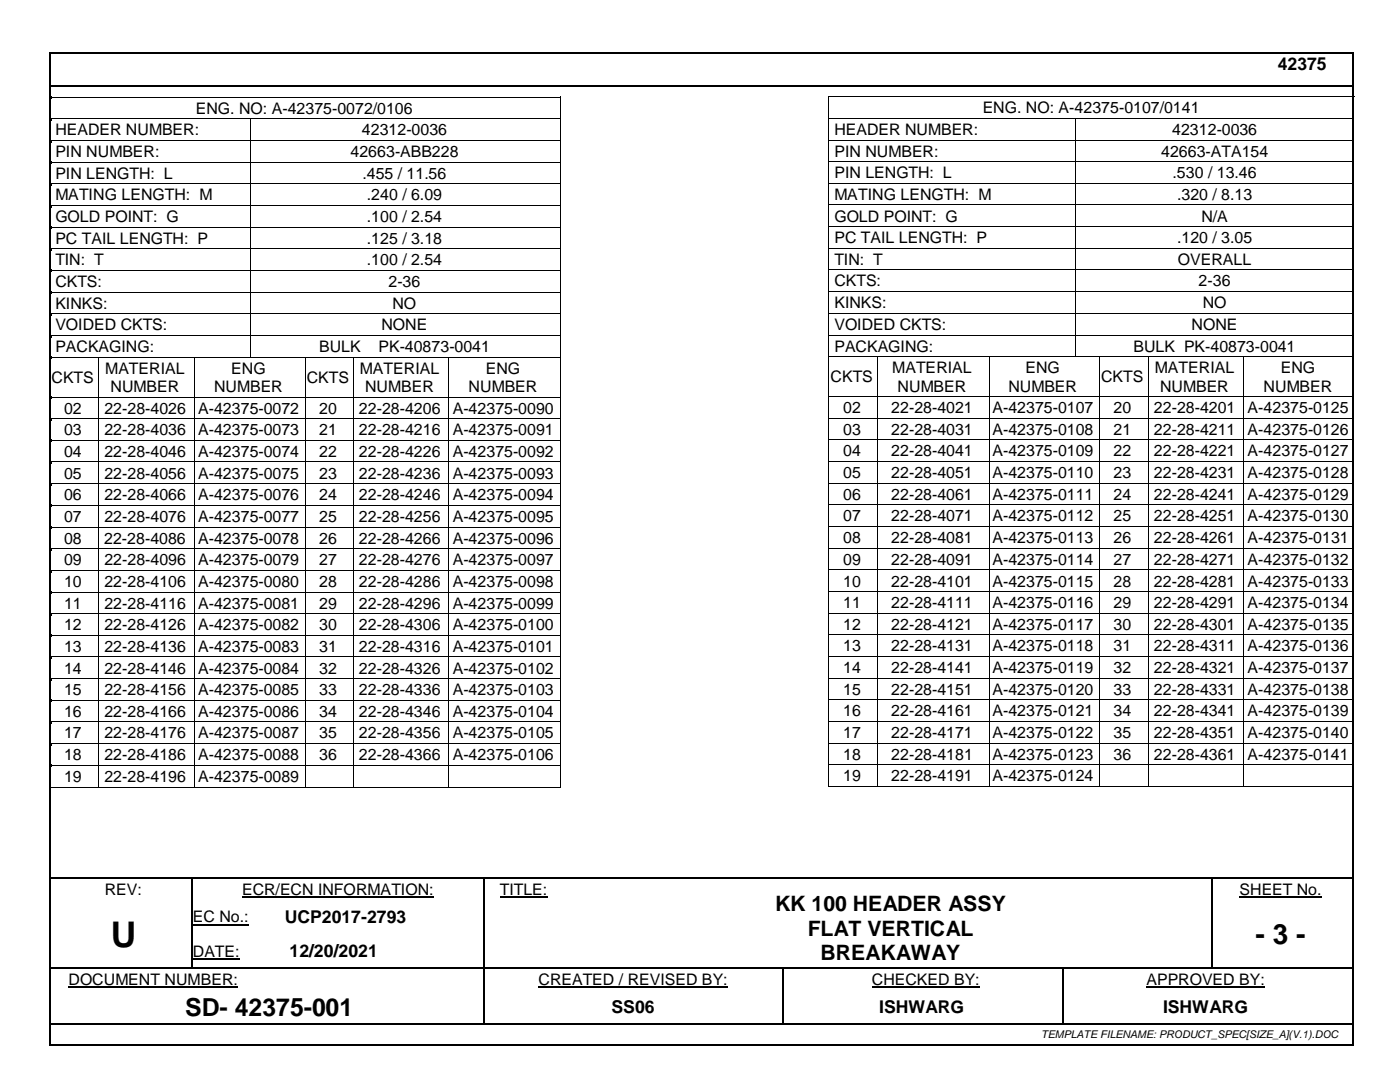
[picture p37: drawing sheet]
<svg xmlns="http://www.w3.org/2000/svg" width="279mm" height="216mm" viewBox="0 0 279 216" stroke-linecap="round" stroke-linejoin="round" font-family="sans-serif">
<defs><g id="words">
<text font-size="7.1" x="22.1" y="188.9">U</text>
<text font-size="5.6" x="250.6" y="188.3">- 3 -</text>
<text font-size="5" x="37" y="202.7">SD- 42375-001</text>
<g font-size="4.2">
<text x="154.7" y="181.9">KK 100 HEADER ASSY</text>
<text x="161.2" y="186.7">FLAT VERTICAL</text>
<text x="163.8" y="191.6">BREAKAWAY</text>
</g>
<g font-size="3.5">
<text x="255" y="13.9">42375</text>
<text x="56.8" y="184.1">UCP2017-2793</text>
<text x="57.8" y="191">12/20/2021</text>
<text x="122.1" y="202">SS06</text>
<text x="175.5" y="202">ISHWARG</text>
<text x="232.1" y="202">ISHWARG</text>
</g>
<g font-size="3.2">
<text x="39.1" y="22.7">ENG. NO: A-42375-0072/0106</text>
<text x="196.1" y="22.6">ENG. NO: A-42375-0107/0141</text>
<text x="11" y="27">HEADER NUMBER:</text>
<text x="72.2" y="27">42312-0036</text>
<text x="166.5" y="26.9">HEADER NUMBER:</text>
<text x="233.9" y="26.9">42312-0036</text>
<text x="11" y="31.3">PIN NUMBER:</text>
<text x="11" y="35.7">PIN LENGTH: L</text>
<text x="69.9" y="31.3">42663-ABB228</text>
<text x="72.3" y="35.7">.455 / 11.56</text>
<text x="166.5" y="31.2">PIN NUMBER:</text>
<text x="166.5" y="35.6">PIN LENGTH: L</text>
<text x="231.7" y="31.2">42663-ATA154</text>
<text x="234" y="35.6">.530 / 13.46</text>
<text x="11" y="40">MATING LENGTH: M</text>
<text x="73.2" y="40">.240 / 6.09</text>
<text x="166.5" y="39.9">MATING LENGTH: M</text>
<text x="234.9" y="39.9">.320 / 8.13</text>
<text x="11" y="44.3">GOLD POINT: G</text>
<text x="73.2" y="44.3">.100 / 2.54</text>
<text x="166.5" y="44.2">GOLD POINT: G</text>
<text x="239.8" y="44.2">N/A</text>
<text x="11" y="48.6">PC TAIL LENGTH: P</text>
<text x="11" y="52.9">TIN: T</text>
<text x="73.2" y="48.6">.125 / 3.18</text>
<text x="73.2" y="52.9">.100 / 2.54</text>
<text x="166.5" y="48.5">PC TAIL LENGTH: P</text>
<text x="166.5" y="52.8">TIN: T</text>
<text x="234.9" y="48.5">.120 / 3.05</text>
<text x="235.1" y="52.8">OVERALL</text>
<text x="11" y="57.2">CKTS:</text>
<text x="77.5" y="57.2">2-36</text>
<text x="166.5" y="57.2">CKTS:</text>
<text x="239.2" y="57.2">2-36</text>
<text x="11" y="61.6">KINKS:</text>
<text x="11" y="65.9">VOIDED CKTS:</text>
<text x="76.1" y="65.9">NONE</text>
<text x="78.3" y="61.6">NO</text>
<text x="166.5" y="61.5">KINKS:</text>
<text x="166.5" y="65.8">VOIDED CKTS:</text>
<text x="237.8" y="65.8">NONE</text>
<text x="240" y="61.5">NO</text>
<text x="11" y="70.2">PACKAGING:</text>
<text x="63.7" y="70.2">BULK</text>
<text x="75.5" y="70.2">PK-40873-0041</text>
<text x="166.5" y="70.2">PACKAGING:</text>
<text x="226.2" y="70.2">BULK PK-40873-0041</text>
<text x="10.3" y="76.4">CKTS</text>
<text x="21" y="74.6">MATERIAL</text>
<text x="46.2" y="74.6">ENG</text>
<text x="61.2" y="76.4">CKTS</text>
<text x="71.8" y="74.6">MATERIAL</text>
<text x="97" y="74.6">ENG</text>
<text x="165.8" y="76.3">CKTS</text>
<text x="178.1" y="74.5">MATERIAL</text>
<text x="204.7" y="74.5">ENG</text>
<text x="219.7" y="76.3">CKTS</text>
<text x="230.5" y="74.5">MATERIAL</text>
<text x="255.6" y="74.5">ENG</text>
<text x="12.8" y="82.5">02</text>
<text x="20.8" y="82.5">22-28-4026</text>
<text x="22.1" y="78.2">NUMBER</text>
<text x="39.5" y="82.5">A-42375-0072</text>
<text x="42.7" y="78.2">NUMBER</text>
<text x="63.7" y="82.5">20</text>
<text x="71.6" y="82.5">22-28-4206</text>
<text x="72.9" y="78.2">NUMBER</text>
<text x="90.4" y="82.5">A-42375-0090</text>
<text x="93.5" y="78.2">NUMBER</text>
<text x="168.3" y="82.4">02</text>
<text x="177.9" y="82.4">22-28-4021</text>
<text x="179.1" y="78.1">NUMBER</text>
<text x="198.1" y="82.4">A-42375-0107</text>
<text x="201.2" y="78.1">NUMBER</text>
<text x="222.2" y="82.4">20</text>
<text x="230.3" y="82.4">22-28-4201</text>
<text x="231.5" y="78.1">NUMBER</text>
<text x="249" y="82.4">A-42375-0125</text>
<text x="252.2" y="78.1">NUMBER</text>
<text x="12.8" y="86.8">03</text>
<text x="20.8" y="86.8">22-28-4036</text>
<text x="39.5" y="86.8">A-42375-0073</text>
<text x="63.7" y="86.8">21</text>
<text x="71.6" y="86.8">22-28-4216</text>
<text x="90.4" y="86.8">A-42375-0091</text>
<text x="168.3" y="86.8">03</text>
<text x="177.9" y="86.8">22-28-4031</text>
<text x="198.1" y="86.8">A-42375-0108</text>
<text x="222.2" y="86.8">21</text>
<text x="230.3" y="86.8">22-28-4211</text>
<text x="249" y="86.8">A-42375-0126</text>
<text x="12.8" y="91.2">04</text>
<text x="12.8" y="95.5">05</text>
<text x="20.8" y="91.2">22-28-4046</text>
<text x="20.8" y="95.5">22-28-4056</text>
<text x="39.5" y="91.2">A-42375-0074</text>
<text x="39.5" y="95.5">A-42375-0075</text>
<text x="63.7" y="91.2">22</text>
<text x="63.7" y="95.5">23</text>
<text x="71.6" y="91.2">22-28-4226</text>
<text x="71.6" y="95.5">22-28-4236</text>
<text x="90.4" y="91.2">A-42375-0092</text>
<text x="90.4" y="95.5">A-42375-0093</text>
<text x="168.3" y="91.1">04</text>
<text x="168.3" y="95.4">05</text>
<text x="177.9" y="91.1">22-28-4041</text>
<text x="177.9" y="95.4">22-28-4051</text>
<text x="198.1" y="91.1">A-42375-0109</text>
<text x="198.1" y="95.4">A-42375-0110</text>
<text x="222.2" y="91.1">22</text>
<text x="222.2" y="95.4">23</text>
<text x="230.3" y="91.1">22-28-4221</text>
<text x="230.3" y="95.4">22-28-4231</text>
<text x="249" y="91.1">A-42375-0127</text>
<text x="249" y="95.4">A-42375-0128</text>
<text x="12.8" y="99.8">06</text>
<text x="20.8" y="99.8">22-28-4066</text>
<text x="39.5" y="99.8">A-42375-0076</text>
<text x="63.7" y="99.8">24</text>
<text x="71.6" y="99.8">22-28-4246</text>
<text x="90.4" y="99.8">A-42375-0094</text>
<text x="168.3" y="99.7">06</text>
<text x="177.9" y="99.7">22-28-4061</text>
<text x="198.1" y="99.7">A-42375-0111</text>
<text x="222.2" y="99.7">24</text>
<text x="230.3" y="99.7">22-28-4241</text>
<text x="249" y="99.7">A-42375-0129</text>
<text x="12.8" y="104.1">07</text>
<text x="20.8" y="104.1">22-28-4076</text>
<text x="39.5" y="104.1">A-42375-0077</text>
<text x="63.7" y="104.1">25</text>
<text x="71.6" y="104.1">22-28-4256</text>
<text x="90.4" y="104.1">A-42375-0095</text>
<text x="168.3" y="104">07</text>
<text x="177.9" y="104">22-28-4071</text>
<text x="198.1" y="104">A-42375-0112</text>
<text x="222.2" y="104">25</text>
<text x="230.3" y="104">22-28-4251</text>
<text x="249" y="104">A-42375-0130</text>
<text x="12.8" y="108.5">08</text>
<text x="12.8" y="112.8">09</text>
<text x="20.8" y="108.5">22-28-4086</text>
<text x="20.8" y="112.8">22-28-4096</text>
<text x="39.5" y="108.5">A-42375-0078</text>
<text x="39.5" y="112.8">A-42375-0079</text>
<text x="63.7" y="108.5">26</text>
<text x="63.7" y="112.8">27</text>
<text x="71.6" y="108.5">22-28-4266</text>
<text x="71.6" y="112.8">22-28-4276</text>
<text x="90.4" y="108.5">A-42375-0096</text>
<text x="90.4" y="112.8">A-42375-0097</text>
<text x="168.3" y="108.3">08</text>
<text x="168.3" y="112.7">09</text>
<text x="177.9" y="108.3">22-28-4081</text>
<text x="177.9" y="112.7">22-28-4091</text>
<text x="198.1" y="108.3">A-42375-0113</text>
<text x="198.1" y="112.7">A-42375-0114</text>
<text x="222.2" y="108.3">26</text>
<text x="222.2" y="112.7">27</text>
<text x="230.3" y="108.3">22-28-4261</text>
<text x="230.3" y="112.7">22-28-4271</text>
<text x="249" y="108.3">A-42375-0131</text>
<text x="249" y="112.7">A-42375-0132</text>
<text x="12.8" y="117.1">10</text>
<text x="20.8" y="117.1">22-28-4106</text>
<text x="39.5" y="117.1">A-42375-0080</text>
<text x="63.7" y="117.1">28</text>
<text x="71.6" y="117.1">22-28-4286</text>
<text x="90.4" y="117.1">A-42375-0098</text>
<text x="168.3" y="117">10</text>
<text x="177.9" y="117">22-28-4101</text>
<text x="198.1" y="117">A-42375-0115</text>
<text x="222.2" y="117">28</text>
<text x="230.3" y="117">22-28-4281</text>
<text x="249" y="117">A-42375-0133</text>
<text x="12.8" y="121.4">11</text>
<text x="12.8" y="125.8">12</text>
<text x="20.8" y="121.4">22-28-4116</text>
<text x="20.8" y="125.8">22-28-4126</text>
<text x="39.5" y="121.4">A-42375-0081</text>
<text x="39.5" y="125.8">A-42375-0082</text>
<text x="63.7" y="121.4">29</text>
<text x="63.7" y="125.8">30</text>
<text x="71.6" y="121.4">22-28-4296</text>
<text x="71.6" y="125.8">22-28-4306</text>
<text x="90.4" y="121.4">A-42375-0099</text>
<text x="90.4" y="125.8">A-42375-0100</text>
<text x="168.3" y="121.4">11</text>
<text x="168.3" y="125.7">12</text>
<text x="177.9" y="121.4">22-28-4111</text>
<text x="177.9" y="125.7">22-28-4121</text>
<text x="198.1" y="121.4">A-42375-0116</text>
<text x="198.1" y="125.7">A-42375-0117</text>
<text x="222.2" y="121.4">29</text>
<text x="222.2" y="125.7">30</text>
<text x="230.3" y="121.4">22-28-4291</text>
<text x="230.3" y="125.7">22-28-4301</text>
<text x="249" y="121.4">A-42375-0134</text>
<text x="249" y="125.7">A-42375-0135</text>
<text x="12.8" y="130.1">13</text>
<text x="20.8" y="130.1">22-28-4136</text>
<text x="39.5" y="130.1">A-42375-0083</text>
<text x="63.7" y="130.1">31</text>
<text x="71.6" y="130.1">22-28-4316</text>
<text x="90.4" y="130.1">A-42375-0101</text>
<text x="168.3" y="130">13</text>
<text x="177.9" y="130">22-28-4131</text>
<text x="198.1" y="130">A-42375-0118</text>
<text x="222.2" y="130">31</text>
<text x="230.3" y="130">22-28-4311</text>
<text x="249" y="130">A-42375-0136</text>
<text x="12.8" y="134.4">14</text>
<text x="20.8" y="134.4">22-28-4146</text>
<text x="39.5" y="134.4">A-42375-0084</text>
<text x="63.7" y="134.4">32</text>
<text x="71.6" y="134.4">22-28-4326</text>
<text x="90.4" y="134.4">A-42375-0102</text>
<text x="168.3" y="134.3">14</text>
<text x="177.9" y="134.3">22-28-4141</text>
<text x="198.1" y="134.3">A-42375-0119</text>
<text x="222.2" y="134.3">32</text>
<text x="230.3" y="134.3">22-28-4321</text>
<text x="249" y="134.3">A-42375-0137</text>
<text x="12.8" y="138.7">15</text>
<text x="12.8" y="143">16</text>
<text x="20.8" y="138.7">22-28-4156</text>
<text x="20.8" y="143">22-28-4166</text>
<text x="39.5" y="138.7">A-42375-0085</text>
<text x="39.5" y="143">A-42375-0086</text>
<text x="63.7" y="138.7">33</text>
<text x="63.7" y="143">34</text>
<text x="71.6" y="138.7">22-28-4336</text>
<text x="71.6" y="143">22-28-4346</text>
<text x="90.4" y="138.7">A-42375-0103</text>
<text x="90.4" y="143">A-42375-0104</text>
<text x="168.3" y="138.6">15</text>
<text x="168.3" y="142.9">16</text>
<text x="177.9" y="138.6">22-28-4151</text>
<text x="177.9" y="142.9">22-28-4161</text>
<text x="198.1" y="138.6">A-42375-0120</text>
<text x="198.1" y="142.9">A-42375-0121</text>
<text x="222.2" y="138.6">33</text>
<text x="222.2" y="142.9">34</text>
<text x="230.3" y="138.6">22-28-4331</text>
<text x="230.3" y="142.9">22-28-4341</text>
<text x="249" y="138.6">A-42375-0138</text>
<text x="249" y="142.9">A-42375-0139</text>
<text x="12.8" y="147.3">17</text>
<text x="20.8" y="147.3">22-28-4176</text>
<text x="39.5" y="147.3">A-42375-0087</text>
<text x="63.7" y="147.3">35</text>
<text x="71.6" y="147.3">22-28-4356</text>
<text x="90.4" y="147.3">A-42375-0105</text>
<text x="168.3" y="147.3">17</text>
<text x="177.9" y="147.3">22-28-4171</text>
<text x="198.1" y="147.3">A-42375-0122</text>
<text x="222.2" y="147.3">35</text>
<text x="230.3" y="147.3">22-28-4351</text>
<text x="249" y="147.3">A-42375-0140</text>
<text x="12.8" y="151.7">18</text>
<text x="12.8" y="156">19</text>
<text x="20.8" y="151.7">22-28-4186</text>
<text x="20.8" y="156">22-28-4196</text>
<text x="39.5" y="151.7">A-42375-0088</text>
<text x="39.5" y="156">A-42375-0089</text>
<text x="63.7" y="151.7">36</text>
<text x="71.6" y="151.7">22-28-4366</text>
<text x="90.4" y="151.7">A-42375-0106</text>
<text x="168.3" y="151.6">18</text>
<text x="168.3" y="155.9">19</text>
<text x="177.9" y="151.6">22-28-4181</text>
<text x="177.9" y="155.9">22-28-4191</text>
<text x="198.1" y="151.6">A-42375-0123</text>
<text x="198.1" y="155.9">A-42375-0124</text>
<text x="222.2" y="151.6">36</text>
<text x="230.3" y="151.6">22-28-4361</text>
<text x="249" y="151.6">A-42375-0141</text>
<text x="20.9" y="178.5">REV:</text>
<text x="48.3" y="178.5">ECR/ECN INFORMATION:</text>
<text x="99.8" y="178.5">TITLE:</text>
<text x="247.4" y="178.5">SHEET No.</text>
<text x="38.5" y="184.1">EC No.:</text>
<text x="38.5" y="191">DATE:</text>
<text x="13.7" y="196.5">DOCUMENT NUMBER:</text>
<text x="107.5" y="196.5">CREATED / REVISED BY:</text>
<text x="174" y="196.5">CHECKED BY:</text>
<text x="228.8" y="196.5">APPROVED BY:</text>
</g>
<text font-size="2.1" x="207.8" y="207.1">TEMPLATE FILENAME: PRODUCT_SPEC[SIZE_A](V.1).DOC</text>
</g></defs>
<g fill="#000">
<path d="M9.8 10.3h.4v.4h-.4z" fill-rule="evenodd"/>
<path d="M9.8 10.3h.4v.4h-.4z" fill-rule="evenodd"/>
<path d="M10.2 17h.3v.4h-.3z" fill-rule="evenodd"/>
<path d="M10.2 17h.3v.4h-.3z" fill-rule="evenodd"/>
<path d="M10.2 17h.3v.4h-.3z" fill-rule="evenodd"/>
<path d="M10.2 19.3h.1v.4h-.1z" fill-rule="evenodd"/>
<path d="M10.2 19.3h.1v.2h-.1z" fill-rule="evenodd"/>
<path d="M10.5 17v.4z" fill-rule="evenodd"/>
<path d="M111.7 19.3h.2v.4h-.2z" fill-rule="evenodd"/>
<path d="M111.7 19.3h.2v.2h-.2z" fill-rule="evenodd"/>
<path d="M165.3 19.2h.2v.4h-.2z" fill-rule="evenodd"/>
<path d="M165.3 19.2h.2v.2h-.2z" fill-rule="evenodd"/>
<path d="M269.9 10.3h.4v.4h-.4z" fill-rule="evenodd"/>
<path d="M269.9 10.3h.4v.4h-.4z" fill-rule="evenodd"/>
<path d="M10.2 23.6h.1v.5h-.1z" fill-rule="evenodd"/>
<path d="M10.2 27.9h.1v.5h-.1z" fill-rule="evenodd"/>
<path d="M10.2 32.3h.1v.4h-.1z" fill-rule="evenodd"/>
<path d="M10.2 36.6h.1v.4h-.1z" fill-rule="evenodd"/>
<path d="M49.8 23.8h.2v.3h-.2z" fill-rule="evenodd"/>
<path d="M49.8 23.6h.2v.2h-.2z" fill-rule="evenodd"/>
<path d="M49.8 27.9h.2v.5h-.2z" fill-rule="evenodd"/>
<path d="M49.8 32.3h.2v.4h-.2z" fill-rule="evenodd"/>
<path d="M49.8 36.6h.2v.4h-.2z" fill-rule="evenodd"/>
<path d="M111.7 23.6h.2v.5h-.2z" fill-rule="evenodd"/>
<path d="M111.7 27.9h.2v.5h-.2z" fill-rule="evenodd"/>
<path d="M111.7 32.3h.2v.4h-.2z" fill-rule="evenodd"/>
<path d="M111.7 36.6h.2v.4h-.2z" fill-rule="evenodd"/>
<path d="M165.3 23.5h.2v.5h-.2z" fill-rule="evenodd"/>
<path d="M165.3 27.9h.2v.4h-.2z" fill-rule="evenodd"/>
<path d="M165.3 32.2h.2v.4h-.2z" fill-rule="evenodd"/>
<path d="M165.3 36.5h.2v.4h-.2z" fill-rule="evenodd"/>
<path d="M214.6 23.7h.1v.3h-.1z" fill-rule="evenodd"/>
<path d="M214.6 23.5h.1v.2h-.1z" fill-rule="evenodd"/>
<path d="M214.6 27.9h.1v.4h-.1z" fill-rule="evenodd"/>
<path d="M214.6 32.2h.1v.4h-.1z" fill-rule="evenodd"/>
<path d="M214.6 36.5h.1v.4h-.1z" fill-rule="evenodd"/>
<path d="M10.2 40.9h.1v.4h-.1z" fill-rule="evenodd"/>
<path d="M10.2 45.2h.1v.4h-.1z" fill-rule="evenodd"/>
<path d="M10.2 49.5h.1v.5h-.1z" fill-rule="evenodd"/>
<path d="M10.2 53.9h.1v.4h-.1z" fill-rule="evenodd"/>
<path d="M10.2 58.2h.1v.4h-.1z" fill-rule="evenodd"/>
<path d="M49.8 40.9h.2v.4h-.2z" fill-rule="evenodd"/>
<path d="M49.8 45.2h.2v.4h-.2z" fill-rule="evenodd"/>
<path d="M49.8 49.5h.2v.5h-.2z" fill-rule="evenodd"/>
<path d="M49.8 53.9h.2v.4h-.2z" fill-rule="evenodd"/>
<path d="M49.8 58.2h.2v.4h-.2z" fill-rule="evenodd"/>
<path d="M111.7 40.9h.2v.4h-.2z" fill-rule="evenodd"/>
<path d="M111.7 45.2h.2v.4h-.2z" fill-rule="evenodd"/>
<path d="M111.7 49.5h.2v.5h-.2z" fill-rule="evenodd"/>
<path d="M111.7 53.9h.2v.4h-.2z" fill-rule="evenodd"/>
<path d="M111.7 58.2h.2v.4h-.2z" fill-rule="evenodd"/>
<path d="M165.3 40.8h.2v.4h-.2z" fill-rule="evenodd"/>
<path d="M165.3 45.1h.2v.5h-.2z" fill-rule="evenodd"/>
<path d="M165.3 49.5h.2v.4h-.2z" fill-rule="evenodd"/>
<path d="M165.3 53.8h.2v.4h-.2z" fill-rule="evenodd"/>
<path d="M165.3 58.1h.2v.4h-.2z" fill-rule="evenodd"/>
<path d="M214.6 40.8h.1v.4h-.1z" fill-rule="evenodd"/>
<path d="M214.6 45.1h.1v.5h-.1z" fill-rule="evenodd"/>
<path d="M214.6 49.5h.1v.4h-.1z" fill-rule="evenodd"/>
<path d="M214.6 53.8h.1v.4h-.1z" fill-rule="evenodd"/>
<path d="M214.6 58.1h.1v.4h-.1z" fill-rule="evenodd"/>
<path d="M10.2 62.5h.1v.5h-.1z" fill-rule="evenodd"/>
<path d="M10.2 66.9h.1v.4h-.1z" fill-rule="evenodd"/>
<path d="M10.2 71.2h.1v.4h-.1z" fill-rule="evenodd"/>
<path d="M10.2 79.1h.1v.5h-.1z" fill-rule="evenodd"/>
<path d="M19.6 71.3h.2v.3h-.2z" fill-rule="evenodd"/>
<path d="M19.6 71.2h.2v.1h-.2z" fill-rule="evenodd"/>
<path d="M19.6 79.1h.2v.5h-.2z" fill-rule="evenodd"/>
<path d="M38.7 71.3h.1v.3h-.1z" fill-rule="evenodd"/>
<path d="M38.7 71.2h.1v.1h-.1z" fill-rule="evenodd"/>
<path d="M38.7 79.1h.1v.5h-.1z" fill-rule="evenodd"/>
<path d="M49.8 62.5h.2v.5h-.2z" fill-rule="evenodd"/>
<path d="M49.8 66.9h.2v.4h-.2z" fill-rule="evenodd"/>
<path d="M49.8 71.2h.2v.1h-.2z" fill-rule="evenodd"/>
<path d="M60.9 71.3h.2v.3h-.2z" fill-rule="evenodd"/>
<path d="M60.9 71.2h.2v.1h-.2z" fill-rule="evenodd"/>
<path d="M60.9 79.1h.2v.5h-.2z" fill-rule="evenodd"/>
<path d="M70.4 71.3h.2v.3h-.2z" fill-rule="evenodd"/>
<path d="M70.4 71.2h.2v.1h-.2z" fill-rule="evenodd"/>
<path d="M70.4 79.1h.2v.5h-.2z" fill-rule="evenodd"/>
<path d="M89.5 71.3h.1v.3h-.1z" fill-rule="evenodd"/>
<path d="M89.5 71.2h.1v.1h-.1z" fill-rule="evenodd"/>
<path d="M89.5 79.1h.1v.5h-.1z" fill-rule="evenodd"/>
<path d="M111.7 62.5h.2v.5h-.2z" fill-rule="evenodd"/>
<path d="M111.7 66.9h.2v.4h-.2z" fill-rule="evenodd"/>
<path d="M111.7 71.2h.2v.4h-.2z" fill-rule="evenodd"/>
<path d="M111.7 79.1h.2v.5h-.2z" fill-rule="evenodd"/>
<path d="M165.3 62.4h.2v.5h-.2z" fill-rule="evenodd"/>
<path d="M165.3 66.8h.2v.4h-.2z" fill-rule="evenodd"/>
<path d="M165.3 71.1h.2v.4h-.2z" fill-rule="evenodd"/>
<path d="M165.3 79.1h.2v.4h-.2z" fill-rule="evenodd"/>
<path d="M175.1 71.3h.1v.2h-.1z" fill-rule="evenodd"/>
<path d="M175.1 71.1h.1v.2h-.1z" fill-rule="evenodd"/>
<path d="M175.1 79.1h.1v.4h-.1z" fill-rule="evenodd"/>
<path d="M197.3 71.3h.2v.2h-.2z" fill-rule="evenodd"/>
<path d="M197.3 71.1h.2v.2h-.2z" fill-rule="evenodd"/>
<path d="M197.3 79.1h.2v.4h-.2z" fill-rule="evenodd"/>
<path d="M214.6 62.4h.1v.5h-.1z" fill-rule="evenodd"/>
<path d="M214.6 66.8h.1v.4h-.1z" fill-rule="evenodd"/>
<path d="M214.6 71.1h.1v.2h-.1z" fill-rule="evenodd"/>
<path d="M219.3 71.3h.1v.2h-.1z" fill-rule="evenodd"/>
<path d="M219.3 71.1h.1v.2h-.1z" fill-rule="evenodd"/>
<path d="M219.3 79.1h.1v.4h-.1z" fill-rule="evenodd"/>
<path d="M229.1 71.3h.1v.2h-.1z" fill-rule="evenodd"/>
<path d="M229.1 71.1h.1v.2h-.1z" fill-rule="evenodd"/>
<path d="M229.1 79.1h.1v.4h-.1z" fill-rule="evenodd"/>
<path d="M248.1 71.3h.2v.2h-.2z" fill-rule="evenodd"/>
<path d="M248.1 71.1h.2v.2h-.2z" fill-rule="evenodd"/>
<path d="M248.1 79.1h.2v.4h-.2z" fill-rule="evenodd"/>
<path d="M10.2 83.5h.1v.4h-.1z" fill-rule="evenodd"/>
<path d="M10.2 87.8h.1v.4h-.1z" fill-rule="evenodd"/>
<path d="M10.2 92.1h.1v.4h-.1z" fill-rule="evenodd"/>
<path d="M10.2 96.4h.1v.4h-.1z" fill-rule="evenodd"/>
<path d="M19.6 83.5h.2v.4h-.2z" fill-rule="evenodd"/>
<path d="M19.6 87.8h.2v.4h-.2z" fill-rule="evenodd"/>
<path d="M19.6 92.1h.2v.4h-.2z" fill-rule="evenodd"/>
<path d="M19.6 96.4h.2v.4h-.2z" fill-rule="evenodd"/>
<path d="M38.7 83.5h.1v.4h-.1z" fill-rule="evenodd"/>
<path d="M38.7 87.8h.1v.4h-.1z" fill-rule="evenodd"/>
<path d="M38.7 92.1h.1v.4h-.1z" fill-rule="evenodd"/>
<path d="M38.7 96.4h.1v.4h-.1z" fill-rule="evenodd"/>
<path d="M60.9 83.5h.2v.4h-.2z" fill-rule="evenodd"/>
<path d="M60.9 87.8h.2v.4h-.2z" fill-rule="evenodd"/>
<path d="M60.9 92.1h.2v.4h-.2z" fill-rule="evenodd"/>
<path d="M60.9 96.4h.2v.4h-.2z" fill-rule="evenodd"/>
<path d="M70.4 83.5h.2v.4h-.2z" fill-rule="evenodd"/>
<path d="M70.4 87.8h.2v.4h-.2z" fill-rule="evenodd"/>
<path d="M70.4 92.1h.2v.4h-.2z" fill-rule="evenodd"/>
<path d="M70.4 96.4h.2v.4h-.2z" fill-rule="evenodd"/>
<path d="M89.5 83.5h.1v.4h-.1z" fill-rule="evenodd"/>
<path d="M89.5 87.8h.1v.4h-.1z" fill-rule="evenodd"/>
<path d="M89.5 92.1h.1v.4h-.1z" fill-rule="evenodd"/>
<path d="M89.5 96.4h.1v.4h-.1z" fill-rule="evenodd"/>
<path d="M111.7 83.5h.2v.4h-.2z" fill-rule="evenodd"/>
<path d="M111.7 87.8h.2v.4h-.2z" fill-rule="evenodd"/>
<path d="M111.7 92.1h.2v.4h-.2z" fill-rule="evenodd"/>
<path d="M111.7 96.4h.2v.4h-.2z" fill-rule="evenodd"/>
<path d="M165.3 83.4h.2v.4h-.2z" fill-rule="evenodd"/>
<path d="M165.3 87.7h.2v.4h-.2z" fill-rule="evenodd"/>
<path d="M165.3 92h.2v.4h-.2z" fill-rule="evenodd"/>
<path d="M165.3 96.3h.2v.4h-.2z" fill-rule="evenodd"/>
<path d="M175.1 83.4h.1v.4h-.1z" fill-rule="evenodd"/>
<path d="M175.1 87.7h.1v.4h-.1z" fill-rule="evenodd"/>
<path d="M175.1 92h.1v.4h-.1z" fill-rule="evenodd"/>
<path d="M175.1 96.3h.1v.4h-.1z" fill-rule="evenodd"/>
<path d="M197.3 83.4h.2v.4h-.2z" fill-rule="evenodd"/>
<path d="M197.3 87.7h.2v.4h-.2z" fill-rule="evenodd"/>
<path d="M197.3 92h.2v.4h-.2z" fill-rule="evenodd"/>
<path d="M197.3 96.3h.2v.4h-.2z" fill-rule="evenodd"/>
<path d="M219.3 83.4h.1v.4h-.1z" fill-rule="evenodd"/>
<path d="M219.3 87.7h.1v.4h-.1z" fill-rule="evenodd"/>
<path d="M219.3 92h.1v.4h-.1z" fill-rule="evenodd"/>
<path d="M219.3 96.3h.1v.4h-.1z" fill-rule="evenodd"/>
<path d="M229.1 83.4h.1v.4h-.1z" fill-rule="evenodd"/>
<path d="M229.1 87.7h.1v.4h-.1z" fill-rule="evenodd"/>
<path d="M229.1 92h.1v.4h-.1z" fill-rule="evenodd"/>
<path d="M229.1 96.3h.1v.4h-.1z" fill-rule="evenodd"/>
<path d="M248.1 83.4h.2v.4h-.2z" fill-rule="evenodd"/>
<path d="M248.1 87.7h.2v.4h-.2z" fill-rule="evenodd"/>
<path d="M248.1 92h.2v.4h-.2z" fill-rule="evenodd"/>
<path d="M248.1 96.3h.2v.4h-.2z" fill-rule="evenodd"/>
<path d="M10.2 100.7h.1v.5h-.1z" fill-rule="evenodd"/>
<path d="M10.2 105.1h.1v.4h-.1z" fill-rule="evenodd"/>
<path d="M10.2 109.4h.1v.4h-.1z" fill-rule="evenodd"/>
<path d="M10.2 113.7h.1v.4h-.1z" fill-rule="evenodd"/>
<path d="M10.2 118.1h.1v.4h-.1z" fill-rule="evenodd"/>
<path d="M19.6 100.7h.2v.5h-.2z" fill-rule="evenodd"/>
<path d="M19.6 105.1h.2v.4h-.2z" fill-rule="evenodd"/>
<path d="M19.6 109.4h.2v.4h-.2z" fill-rule="evenodd"/>
<path d="M19.6 113.7h.2v.4h-.2z" fill-rule="evenodd"/>
<path d="M19.6 118.1h.2v.4h-.2z" fill-rule="evenodd"/>
<path d="M38.7 100.7h.1v.5h-.1z" fill-rule="evenodd"/>
<path d="M38.7 105.1h.1v.4h-.1z" fill-rule="evenodd"/>
<path d="M38.7 109.4h.1v.4h-.1z" fill-rule="evenodd"/>
<path d="M38.7 113.7h.1v.4h-.1z" fill-rule="evenodd"/>
<path d="M38.7 118.1h.1v.4h-.1z" fill-rule="evenodd"/>
<path d="M60.9 100.7h.2v.5h-.2z" fill-rule="evenodd"/>
<path d="M60.9 105.1h.2v.4h-.2z" fill-rule="evenodd"/>
<path d="M60.9 109.4h.2v.4h-.2z" fill-rule="evenodd"/>
<path d="M60.9 113.7h.2v.4h-.2z" fill-rule="evenodd"/>
<path d="M60.9 118.1h.2v.4h-.2z" fill-rule="evenodd"/>
<path d="M70.4 100.7h.2v.5h-.2z" fill-rule="evenodd"/>
<path d="M70.4 105.1h.2v.4h-.2z" fill-rule="evenodd"/>
<path d="M70.4 109.4h.2v.4h-.2z" fill-rule="evenodd"/>
<path d="M70.4 113.7h.2v.4h-.2z" fill-rule="evenodd"/>
<path d="M70.4 118.1h.2v.4h-.2z" fill-rule="evenodd"/>
<path d="M89.5 100.7h.1v.5h-.1z" fill-rule="evenodd"/>
<path d="M89.5 105.1h.1v.4h-.1z" fill-rule="evenodd"/>
<path d="M89.5 109.4h.1v.4h-.1z" fill-rule="evenodd"/>
<path d="M89.5 113.7h.1v.4h-.1z" fill-rule="evenodd"/>
<path d="M89.5 118.1h.1v.4h-.1z" fill-rule="evenodd"/>
<path d="M111.7 100.7h.2v.5h-.2z" fill-rule="evenodd"/>
<path d="M111.7 105.1h.2v.4h-.2z" fill-rule="evenodd"/>
<path d="M111.7 109.4h.2v.4h-.2z" fill-rule="evenodd"/>
<path d="M111.7 113.7h.2v.4h-.2z" fill-rule="evenodd"/>
<path d="M111.7 118.1h.2v.4h-.2z" fill-rule="evenodd"/>
<path d="M165.3 100.6h.2v.5h-.2z" fill-rule="evenodd"/>
<path d="M165.3 105h.2v.4h-.2z" fill-rule="evenodd"/>
<path d="M165.3 109.3h.2v.4h-.2z" fill-rule="evenodd"/>
<path d="M165.3 113.6h.2v.5h-.2z" fill-rule="evenodd"/>
<path d="M165.3 118h.2v.4h-.2z" fill-rule="evenodd"/>
<path d="M175.1 100.6h.1v.5h-.1z" fill-rule="evenodd"/>
<path d="M175.1 105h.1v.4h-.1z" fill-rule="evenodd"/>
<path d="M175.1 109.3h.1v.4h-.1z" fill-rule="evenodd"/>
<path d="M175.1 113.6h.1v.5h-.1z" fill-rule="evenodd"/>
<path d="M175.1 118h.1v.4h-.1z" fill-rule="evenodd"/>
<path d="M197.3 100.6h.2v.5h-.2z" fill-rule="evenodd"/>
<path d="M197.3 105h.2v.4h-.2z" fill-rule="evenodd"/>
<path d="M197.3 109.3h.2v.4h-.2z" fill-rule="evenodd"/>
<path d="M197.3 113.6h.2v.5h-.2z" fill-rule="evenodd"/>
<path d="M197.3 118h.2v.4h-.2z" fill-rule="evenodd"/>
<path d="M219.3 100.6h.1v.5h-.1z" fill-rule="evenodd"/>
<path d="M219.3 105h.1v.4h-.1z" fill-rule="evenodd"/>
<path d="M219.3 109.3h.1v.4h-.1z" fill-rule="evenodd"/>
<path d="M219.3 113.6h.1v.5h-.1z" fill-rule="evenodd"/>
<path d="M219.3 118h.1v.4h-.1z" fill-rule="evenodd"/>
<path d="M229.1 100.6h.1v.5h-.1z" fill-rule="evenodd"/>
<path d="M229.1 105h.1v.4h-.1z" fill-rule="evenodd"/>
<path d="M229.1 109.3h.1v.4h-.1z" fill-rule="evenodd"/>
<path d="M229.1 113.6h.1v.5h-.1z" fill-rule="evenodd"/>
<path d="M229.1 118h.1v.4h-.1z" fill-rule="evenodd"/>
<path d="M248.1 100.6h.2v.5h-.2z" fill-rule="evenodd"/>
<path d="M248.1 105h.2v.4h-.2z" fill-rule="evenodd"/>
<path d="M248.1 109.3h.2v.4h-.2z" fill-rule="evenodd"/>
<path d="M248.1 113.6h.2v.5h-.2z" fill-rule="evenodd"/>
<path d="M248.1 118h.2v.4h-.2z" fill-rule="evenodd"/>
<path d="M10.2 122.4h.1v.4h-.1z" fill-rule="evenodd"/>
<path d="M10.2 126.7h.1v.4h-.1z" fill-rule="evenodd"/>
<path d="M10.2 131h.1v.4h-.1z" fill-rule="evenodd"/>
<path d="M10.2 135.3h.1v.4h-.1z" fill-rule="evenodd"/>
<path d="M19.6 122.4h.2v.4h-.2z" fill-rule="evenodd"/>
<path d="M19.6 126.7h.2v.4h-.2z" fill-rule="evenodd"/>
<path d="M19.6 131h.2v.4h-.2z" fill-rule="evenodd"/>
<path d="M19.6 135.3h.2v.4h-.2z" fill-rule="evenodd"/>
<path d="M38.7 122.4h.1v.4h-.1z" fill-rule="evenodd"/>
<path d="M38.7 126.7h.1v.4h-.1z" fill-rule="evenodd"/>
<path d="M38.7 131h.1v.4h-.1z" fill-rule="evenodd"/>
<path d="M38.7 135.3h.1v.4h-.1z" fill-rule="evenodd"/>
<path d="M60.9 122.4h.2v.4h-.2z" fill-rule="evenodd"/>
<path d="M60.9 126.7h.2v.4h-.2z" fill-rule="evenodd"/>
<path d="M60.9 131h.2v.4h-.2z" fill-rule="evenodd"/>
<path d="M60.9 135.3h.2v.4h-.2z" fill-rule="evenodd"/>
<path d="M70.4 122.4h.2v.4h-.2z" fill-rule="evenodd"/>
<path d="M70.4 126.7h.2v.4h-.2z" fill-rule="evenodd"/>
<path d="M70.4 131h.2v.4h-.2z" fill-rule="evenodd"/>
<path d="M70.4 135.3h.2v.4h-.2z" fill-rule="evenodd"/>
<path d="M89.5 122.4h.1v.4h-.1z" fill-rule="evenodd"/>
<path d="M89.5 126.7h.1v.4h-.1z" fill-rule="evenodd"/>
<path d="M89.5 131h.1v.4h-.1z" fill-rule="evenodd"/>
<path d="M89.5 135.3h.1v.4h-.1z" fill-rule="evenodd"/>
<path d="M111.7 122.4h.2v.4h-.2z" fill-rule="evenodd"/>
<path d="M111.7 126.7h.2v.4h-.2z" fill-rule="evenodd"/>
<path d="M111.7 131h.2v.4h-.2z" fill-rule="evenodd"/>
<path d="M111.7 135.3h.2v.4h-.2z" fill-rule="evenodd"/>
<path d="M165.3 122.3h.2v.4h-.2z" fill-rule="evenodd"/>
<path d="M165.3 126.6h.2v.4h-.2z" fill-rule="evenodd"/>
<path d="M165.3 130.9h.2v.4h-.2z" fill-rule="evenodd"/>
<path d="M165.3 135.2h.2v.5h-.2z" fill-rule="evenodd"/>
<path d="M165.3 139.6h.2v.4h-.2z" fill-rule="evenodd"/>
<path d="M175.1 122.3h.1v.4h-.1z" fill-rule="evenodd"/>
<path d="M175.1 126.6h.1v.4h-.1z" fill-rule="evenodd"/>
<path d="M175.1 130.9h.1v.4h-.1z" fill-rule="evenodd"/>
<path d="M175.1 135.2h.1v.5h-.1z" fill-rule="evenodd"/>
<path d="M175.1 139.6h.1v.4h-.1z" fill-rule="evenodd"/>
<path d="M197.3 122.3h.2v.4h-.2z" fill-rule="evenodd"/>
<path d="M197.3 126.6h.2v.4h-.2z" fill-rule="evenodd"/>
<path d="M197.3 130.9h.2v.4h-.2z" fill-rule="evenodd"/>
<path d="M197.3 135.2h.2v.5h-.2z" fill-rule="evenodd"/>
<path d="M197.3 139.6h.2v.4h-.2z" fill-rule="evenodd"/>
<path d="M219.3 122.3h.1v.4h-.1z" fill-rule="evenodd"/>
<path d="M219.3 126.6h.1v.4h-.1z" fill-rule="evenodd"/>
<path d="M219.3 130.9h.1v.4h-.1z" fill-rule="evenodd"/>
<path d="M219.3 135.2h.1v.5h-.1z" fill-rule="evenodd"/>
<path d="M219.3 139.6h.1v.4h-.1z" fill-rule="evenodd"/>
<path d="M229.1 122.3h.1v.4h-.1z" fill-rule="evenodd"/>
<path d="M229.1 126.6h.1v.4h-.1z" fill-rule="evenodd"/>
<path d="M229.1 130.9h.1v.4h-.1z" fill-rule="evenodd"/>
<path d="M229.1 135.2h.1v.5h-.1z" fill-rule="evenodd"/>
<path d="M229.1 139.6h.1v.4h-.1z" fill-rule="evenodd"/>
<path d="M248.1 122.3h.2v.4h-.2z" fill-rule="evenodd"/>
<path d="M248.1 126.6h.2v.4h-.2z" fill-rule="evenodd"/>
<path d="M248.1 130.9h.2v.4h-.2z" fill-rule="evenodd"/>
<path d="M248.1 135.2h.2v.5h-.2z" fill-rule="evenodd"/>
<path d="M248.1 139.6h.2v.4h-.2z" fill-rule="evenodd"/>
<path d="M10.2 139.6h.1v.5h-.1z" fill-rule="evenodd"/>
<path d="M10.2 144h.1v.4h-.1z" fill-rule="evenodd"/>
<path d="M10.2 148.3h.1v.4h-.1z" fill-rule="evenodd"/>
<path d="M10.2 152.6h.1v.4h-.1z" fill-rule="evenodd"/>
<path d="M10.2 157h.1v.1h-.1z" fill-rule="evenodd"/>
<path d="M10.2 157h.1v.1h-.1z" fill-rule="evenodd"/>
<path d="M19.6 139.6h.2v.5h-.2z" fill-rule="evenodd"/>
<path d="M19.6 144h.2v.4h-.2z" fill-rule="evenodd"/>
<path d="M19.6 148.3h.2v.4h-.2z" fill-rule="evenodd"/>
<path d="M19.6 152.6h.2v.4h-.2z" fill-rule="evenodd"/>
<path d="M19.6 157h.2v.1h-.2z" fill-rule="evenodd"/>
<path d="M38.7 139.6h.1v.5h-.1z" fill-rule="evenodd"/>
<path d="M38.7 144h.1v.4h-.1z" fill-rule="evenodd"/>
<path d="M38.7 148.3h.1v.4h-.1z" fill-rule="evenodd"/>
<path d="M38.7 152.6h.1v.4h-.1z" fill-rule="evenodd"/>
<path d="M38.7 157h.1v.1h-.1z" fill-rule="evenodd"/>
<path d="M60.9 139.6h.2v.5h-.2z" fill-rule="evenodd"/>
<path d="M60.9 144h.2v.4h-.2z" fill-rule="evenodd"/>
<path d="M60.9 148.3h.2v.4h-.2z" fill-rule="evenodd"/>
<path d="M60.9 152.6h.2v.4h-.2z" fill-rule="evenodd"/>
<path d="M60.9 157h.2v.1h-.2z" fill-rule="evenodd"/>
<path d="M70.4 139.6h.2v.5h-.2z" fill-rule="evenodd"/>
<path d="M70.4 144h.2v.4h-.2z" fill-rule="evenodd"/>
<path d="M70.4 148.3h.2v.4h-.2z" fill-rule="evenodd"/>
<path d="M70.4 152.6h.2v.4h-.2z" fill-rule="evenodd"/>
<path d="M70.4 157h.2v.1h-.2z" fill-rule="evenodd"/>
<path d="M89.5 139.6h.1v.5h-.1z" fill-rule="evenodd"/>
<path d="M89.5 144h.1v.4h-.1z" fill-rule="evenodd"/>
<path d="M89.5 148.3h.1v.4h-.1z" fill-rule="evenodd"/>
<path d="M89.5 152.6h.1v.4h-.1z" fill-rule="evenodd"/>
<path d="M89.5 157h.1v.1h-.1z" fill-rule="evenodd"/>
<path d="M111.7 139.6h.2v.5h-.2z" fill-rule="evenodd"/>
<path d="M111.7 144h.2v.4h-.2z" fill-rule="evenodd"/>
<path d="M111.7 148.3h.2v.4h-.2z" fill-rule="evenodd"/>
<path d="M111.7 152.6h.2v.4h-.2z" fill-rule="evenodd"/>
<path d="M111.7 157h.2v.1h-.2z" fill-rule="evenodd"/>
<path d="M111.7 157h.2v.1h-.2z" fill-rule="evenodd"/>
<path d="M165.3 143.9h.2v.4h-.2z" fill-rule="evenodd"/>
<path d="M165.3 148.2h.2v.4h-.2z" fill-rule="evenodd"/>
<path d="M165.3 152.5h.2v.4h-.2z" fill-rule="evenodd"/>
<path d="M165.3 156.8h.2v.2h-.2z" fill-rule="evenodd"/>
<path d="M165.3 156.8h.2v.2h-.2z" fill-rule="evenodd"/>
<path d="M175.1 143.9h.1v.4h-.1z" fill-rule="evenodd"/>
<path d="M175.1 148.2h.1v.4h-.1z" fill-rule="evenodd"/>
<path d="M175.1 152.5h.1v.4h-.1z" fill-rule="evenodd"/>
<path d="M175.1 156.8h.1v.2h-.1z" fill-rule="evenodd"/>
<path d="M197.3 143.9h.2v.4h-.2z" fill-rule="evenodd"/>
<path d="M197.3 148.2h.2v.4h-.2z" fill-rule="evenodd"/>
<path d="M197.3 152.5h.2v.4h-.2z" fill-rule="evenodd"/>
<path d="M197.3 156.8h.2v.2h-.2z" fill-rule="evenodd"/>
<path d="M219.3 143.9h.1v.4h-.1z" fill-rule="evenodd"/>
<path d="M219.3 148.2h.1v.4h-.1z" fill-rule="evenodd"/>
<path d="M219.3 152.5h.1v.4h-.1z" fill-rule="evenodd"/>
<path d="M219.3 156.8h.1v.2h-.1z" fill-rule="evenodd"/>
<path d="M229.1 143.9h.1v.4h-.1z" fill-rule="evenodd"/>
<path d="M229.1 148.2h.1v.4h-.1z" fill-rule="evenodd"/>
<path d="M229.1 152.5h.1v.4h-.1z" fill-rule="evenodd"/>
<path d="M229.1 156.8h.1v.2h-.1z" fill-rule="evenodd"/>
<path d="M248.1 143.9h.2v.4h-.2z" fill-rule="evenodd"/>
<path d="M248.1 148.2h.2v.4h-.2z" fill-rule="evenodd"/>
<path d="M248.1 152.5h.2v.4h-.2z" fill-rule="evenodd"/>
<path d="M248.1 156.8h.2v.2h-.2z" fill-rule="evenodd"/>
<path d="M38.2 175.3h.3v.2h-.3z" fill-rule="evenodd"/>
<path d="M38.2 175h.4v.3h-.4z" fill-rule="evenodd"/>
<path d="M96.4 175.3h.3v.2h-.3z" fill-rule="evenodd"/>
<path d="M96.4 175h.3v.3h-.3z" fill-rule="evenodd"/>
<path d="M113.6 175h.3v.3h-.3z" fill-rule="evenodd"/>
<path d="M241.8 175.3h.3v.2h-.3z" fill-rule="evenodd"/>
<path d="M241.8 175h.4v.3h-.4z" fill-rule="evenodd"/>
<path d="M269.1 175h.3v.3h-.3z" fill-rule="evenodd"/>
<path d="M269.4 175h.5v.3h-.5z" fill-rule="evenodd"/>
<path d="M38.2 179.3h.3v.9h-.3z" fill-rule="evenodd"/>
<path d="M38.2 186.2h.3v.9h-.3z" fill-rule="evenodd"/>
<path d="M38.2 193.1h.3v.2h-.3z" fill-rule="evenodd"/>
<path d="M55.5 193.1h.3v.2h-.3z" fill-rule="evenodd"/>
<path d="M96.4 197.4h.3v.8h-.3z" fill-rule="evenodd"/>
<path d="M96.4 179.3h.3v.9h-.3z" fill-rule="evenodd"/>
<path d="M96.4 186.2h.3v.9h-.3z" fill-rule="evenodd"/>
<path d="M96.4 193.1h.3v.5h-.3z" fill-rule="evenodd"/>
<path d="M113.6 193.1h.2v.2h-.2z" fill-rule="evenodd"/>
<path d="M156.1 197.4h.3v.8h-.3z" fill-rule="evenodd"/>
<path d="M156.1 193.3h.3v.3h-.3z" fill-rule="evenodd"/>
<path d="M156.1 193.1h.3v.2h-.3z" fill-rule="evenodd"/>
<path d="M212 193.3h.2v.3h-.2z" fill-rule="evenodd"/>
<path d="M212 193.1h.2v.2h-.2z" fill-rule="evenodd"/>
<path d="M212 197.4h.2v.8h-.2z" fill-rule="evenodd"/>
<path d="M241.8 179.3h.3v.9h-.3z" fill-rule="evenodd"/>
<path d="M241.8 186.2h.3v.9h-.3z" fill-rule="evenodd"/>
<path d="M241.8 193.1h.3v.2h-.3z" fill-rule="evenodd"/>
<path d="M9.8 208.3h.4v.4h-.4z" fill-rule="evenodd"/>
<path d="M9.8 208.3h.4v.4h-.4z" fill-rule="evenodd"/>
<path d="M96.4 204.2h.3v.4h-.3z" fill-rule="evenodd"/>
<path d="M156.1 204.2h.3v.4h-.3z" fill-rule="evenodd"/>
<path d="M212 204.2h.3v.4h-.3z" fill-rule="evenodd"/>
<path d="M269.1 204.2h.3v.4h-.3z" fill-rule="evenodd"/>
<path d="M269.3 204.2h.4v.4h-.4z" fill-rule="evenodd"/>
<path d="M269.7 204.2h.2v.4h-.2z" fill-rule="evenodd"/>
<path d="M269.9 208.3h.4v.4h-.4z" fill-rule="evenodd"/>
<path d="M269.9 208.3h.4v.4h-.4z" fill-rule="evenodd"/>
</g>
<g fill="none" stroke="#000" stroke-width=".34">
<path d="M10 10.7v197.6M10.2 10.5h259.7M10.5 17.2h259.4M270.1 10.7v197.6M10.2 175.1h28M38.6 175.1h57.8M96.7 175.1h16.9M113.9 175.1h127.9M242.2 175.1h26.9M96.5 198.2v6M156.2 198.2v6M10.2 204.4h86.2"/>
<path d="M10.2 208.5h259.7M96.7 204.4h59.4M156.4 204.4h55.6M212.3 204.4h56.8"/>
</g>
<path d="M48.3 179h38.3M99.8 179h9.5M247.4 179h16.4M13.7 197h33.8M38.5 184.5h11.1M38.5 191.4h9.3M107.5 197h37.8M174 197h21.5M228.8 197h23.7" fill="none" stroke="#000" stroke-width=".21"/>
<g fill="none" stroke="#000" stroke-width=".25">
<path d="M38.4 175.5v3.8M96.5 175.5v3.8M242 175.5v3.8M10.2 193.2h28M38.4 180.2v6M38.4 187.1v6M38.5 193.2h17M55.8 193.2h40.6M96.5 180.2v6M96.5 187.1v6M96.5 193.6v3.8M96.7 193.2h16.9"/>
<path d="M113.8 193.2h42.3M156.2 193.6v3.8M156.4 193.2h55.6M212.1 193.6v3.8M212.1 198.2v6M212.2 193.2h29.6M242 180.2v6M242 187.1v6M242.1 193.2h27.8"/>
</g>
<g fill="none" stroke="#000" stroke-width=".2">
<path d="M10.3 19.4h101.4M111.8 19.7v3.9M165.4 19.6v3.9M165.5 19.3h104.8M10.3 23.7h39.5M10.3 28h39.5M10.3 32.3h39.5M10.3 36.7h39.5M49.9 24.1v3.8M49.9 28.4v3.9M49.9 32.7v3.9M49.9 37v3.9"/>
<path d="M50 23.7h61.7M50 28h61.7M50 32.3h61.7M50 36.7h61.7M111.8 24.1v3.8M111.8 28.4v3.9M111.8 32.7v3.9M111.8 37v3.9M165.4 24v3.9M165.4 28.3v3.9M165.4 32.6v3.9M165.4 36.9v3.9"/>
<path d="M165.5 23.6h49.1M165.5 27.9h49.1M165.5 32.3h49.1M165.5 36.6h49.1M214.7 24v3.9M214.7 28.3v3.9M214.7 32.6v3.9M214.7 36.9v3.9M214.7 23.6h55.2M214.7 27.9h55.2M214.7 32.3h55.2M214.7 36.6h55.2"/>
<path d="M10.3 41h39.5M10.3 45.3h39.5M10.3 49.6h39.5M10.3 53.9h39.5M10.3 58.3h39.5M49.9 41.3v3.9M49.9 45.6v3.9M49.9 50v3.9M49.9 54.3v3.9M49.9 58.6v3.9M50 41h61.7M50 45.3h61.7"/>
<path d="M50 49.6h61.7M50 53.9h61.7M50 58.3h61.7M111.8 41.3v3.9M111.8 45.6v3.9M111.8 50v3.9M111.8 54.3v3.9M111.8 58.6v3.9M165.4 41.2v3.9M165.4 45.6v3.9M165.4 49.9v3.9M165.4 54.2v3.9"/>
<path d="M165.4 58.5v3.9M165.5 40.9h49.1M165.5 45.2h49.1M165.5 49.5h49.1M165.5 53.9h49.1M165.5 58.2h49.1M214.7 41.2v3.9M214.7 45.6v3.9M214.7 49.9v3.9M214.7 54.2v3.9M214.7 58.5v3.9M214.7 40.9h55.2"/>
<path d="M214.7 45.2h55.2M214.7 49.5h55.2M214.7 53.9h55.2M214.7 58.2h55.2M10.3 62.6h39.5M10.3 66.9h39.5M10.3 71.3h9.3M10.3 79.2h9.3M19.7 71.6v7.5M19.7 79.6v3.9M19.8 71.3h18.9M19.8 79.2h18.9"/>
<path d="M38.7 71.6v7.5M38.7 79.6v3.9M38.8 71.3h11M38.8 79.2h22.1M49.9 63v3.9M49.9 67.3v3.9M50 62.6h61.7M50 66.9h61.7M50 71.3h10.9M61 71.6v7.5M61 79.6v3.9M61.1 71.3h9.3"/>
<path d="M61.1 79.2h9.3M70.5 71.6v7.5M70.5 79.6v3.9M70.6 71.3h18.9M70.6 79.2h18.9M89.6 71.6v7.5M89.6 79.6v3.9M89.6 71.3h22.1M89.6 79.2h22.1M111.8 63v3.9M111.8 67.3v3.9M111.8 71.6v7.5"/>
<path d="M111.8 79.6v3.9M165.4 62.9v3.9M165.4 67.2v3.9M165.4 71.5v7.6M165.4 79.5v3.9M165.5 62.5h49.1M165.5 66.9h49.1M165.5 71.2h9.6M165.5 79.1h9.6M175.2 71.5v7.6M175.2 79.5v3.9M175.2 71.2h22.1"/>
<path d="M175.2 79.1h22.1M197.4 71.5v7.6M197.4 79.5v3.9M197.5 71.2h17.1M197.5 79.1h21.8M214.7 62.9v3.9M214.7 67.2v3.9M214.7 62.5h55.2M214.7 66.9h55.2M214.7 71.2h4.6M219.4 71.5v7.6M219.4 79.5v3.9"/>
<path d="M219.4 71.2h9.7M219.4 79.1h9.7M229.1 71.5v7.6M229.1 79.5v3.9M229.2 71.2h18.9M229.2 79.1h18.9M248.2 71.5v7.6M248.2 79.5v3.9M248.3 71.2h21.6M248.3 79.1h21.6M10.3 83.5h9.3M10.3 87.9h9.3"/>
<path d="M10.3 92.2h9.3M10.3 96.5h9.3M19.7 83.9v3.9M19.7 88.2v3.9M19.7 92.5v3.9M19.7 96.8v3.9M19.8 83.5h18.9M19.8 87.9h18.9M19.8 92.2h18.9M19.8 96.5h18.9M38.7 83.9v3.9M38.7 88.2v3.9"/>
<path d="M38.7 92.5v3.9M38.7 96.8v3.9M38.8 83.5h22.1M38.8 87.9h22.1M38.8 92.2h22.1M38.8 96.5h22.1M61 83.9v3.9M61 88.2v3.9M61 92.5v3.9M61 96.8v3.9M61.1 83.5h9.3M61.1 87.9h9.3"/>
<path d="M61.1 92.2h9.3M61.1 96.5h9.3M70.5 83.9v3.9M70.5 88.2v3.9M70.5 92.5v3.9M70.5 96.8v3.9M70.6 83.5h18.9M70.6 87.9h18.9M70.6 92.2h18.9M70.6 96.5h18.9M89.6 83.9v3.9M89.6 88.2v3.9"/>
<path d="M89.6 92.5v3.9M89.6 96.8v3.9M89.6 83.5h22.1M89.6 87.9h22.1M89.6 92.2h22.1M89.6 96.5h22.1M111.8 83.9v3.9M111.8 88.2v3.9M111.8 92.5v3.9M111.8 96.8v3.9M165.4 83.8v3.9M165.4 88.1v3.9"/>
<path d="M165.4 92.4v3.9M165.4 96.7v3.9M165.5 83.5h9.6M165.5 87.8h9.6M165.5 92.1h9.6M165.5 96.4h9.6M175.2 83.8v3.9M175.2 88.1v3.9M175.2 92.4v3.9M175.2 96.7v3.9M175.2 83.5h22.1M175.2 87.8h22.1"/>
<path d="M175.2 92.1h22.1M175.2 96.4h22.1M197.4 83.8v3.9M197.4 88.1v3.9M197.4 92.4v3.9M197.4 96.7v3.9M197.5 83.5h21.8M197.5 87.8h21.8M197.5 92.1h21.8M197.5 96.4h21.8M219.4 83.8v3.9M219.4 88.1v3.9"/>
<path d="M219.4 92.4v3.9M219.4 96.7v3.9M219.4 83.5h9.7M219.4 87.8h9.7M219.4 92.1h9.7M219.4 96.4h9.7M229.1 83.8v3.9M229.1 88.1v3.9M229.1 92.4v3.9M229.1 96.7v3.9M229.2 83.5h18.9M229.2 87.8h18.9"/>
<path d="M229.2 92.1h18.9M229.2 96.4h18.9M248.2 83.8v3.9M248.2 88.1v3.9M248.2 92.4v3.9M248.2 96.7v3.9M248.3 83.5h21.6M248.3 87.8h21.6M248.3 92.1h21.6M248.3 96.4h21.6M10.3 100.8h9.3M10.3 105.2h9.3"/>
<path d="M10.3 109.5h9.3M10.3 113.8h9.3M10.3 118.1h9.3M19.7 101.2v3.9M19.7 105.5v3.9M19.7 109.8v3.9M19.7 114.1v4M19.7 118.5v3.9M19.8 100.8h18.9M19.8 105.2h18.9M19.8 109.5h18.9M19.8 113.8h18.9"/>
<path d="M19.8 118.1h18.9M38.7 101.2v3.9M38.7 105.5v3.9M38.7 109.8v3.9M38.7 114.1v4M38.7 118.5v3.9M38.8 100.8h22.1M38.8 105.2h22.1M38.8 109.5h22.1M38.8 113.8h22.1M38.8 118.1h22.1M61 101.2v3.9"/>
<path d="M61 105.5v3.9M61 109.8v3.9M61 114.1v4M61 118.5v3.9M61.1 100.8h9.3M61.1 105.2h9.3M61.1 109.5h9.3M61.1 113.8h9.3M61.1 118.1h9.3M70.5 101.2v3.9M70.5 105.5v3.9M70.5 109.8v3.9"/>
<path d="M70.5 114.1v4M70.5 118.5v3.9M70.6 100.8h18.9M70.6 105.2h18.9M70.6 109.5h18.9M70.6 113.8h18.9M70.6 118.1h18.9M89.6 101.2v3.9M89.6 105.5v3.9M89.6 109.8v3.9M89.6 114.1v4M89.6 118.5v3.9"/>
<path d="M89.6 100.8h22.1M89.6 105.2h22.1M89.6 109.5h22.1M89.6 113.8h22.1M89.6 118.1h22.1M111.8 101.2v3.9M111.8 105.5v3.9M111.8 109.8v3.9M111.8 114.1v4M111.8 118.5v3.9M165.4 101.1v3.9M165.4 105.4v3.9"/>
<path d="M165.4 109.7v3.9M165.4 114.1v3.9M165.4 118.4v3.9M165.5 100.7h9.6M165.5 105h9.6M165.5 109.4h9.6M165.5 113.7h9.6M165.5 118.1h9.6M175.2 101.1v3.9M175.2 105.4v3.9M175.2 109.7v3.9M175.2 114.1v3.9"/>
<path d="M175.2 118.4v3.9M175.2 100.7h22.1M175.2 105h22.1M175.2 109.4h22.1M175.2 113.7h22.1M175.2 118.1h22.1M197.4 101.1v3.9M197.4 105.4v3.9M197.4 109.7v3.9M197.4 114.1v3.9M197.4 118.4v3.9M197.5 100.7h21.8"/>
<path d="M197.5 105h21.8M197.5 109.4h21.8M197.5 113.7h21.8M197.5 118.1h21.8M219.4 101.1v3.9M219.4 105.4v3.9M219.4 109.7v3.9M219.4 114.1v3.9M219.4 118.4v3.9M219.4 100.7h9.7M219.4 105h9.7M219.4 109.4h9.7"/>
<path d="M219.4 113.7h9.7M219.4 118.1h9.7M229.1 101.1v3.9M229.1 105.4v3.9M229.1 109.7v3.9M229.1 114.1v3.9M229.1 118.4v3.9M229.2 100.7h18.9M229.2 105h18.9M229.2 109.4h18.9M229.2 113.7h18.9M229.2 118.1h18.9"/>
<path d="M248.2 101.1v3.9M248.2 105.4v3.9M248.2 109.7v3.9M248.2 114.1v3.9M248.2 118.4v3.9M248.3 100.7h21.6M248.3 105h21.6M248.3 109.4h21.6M248.3 113.7h21.6M248.3 118.1h21.6M10.3 122.5h9.3M10.3 126.8h9.3"/>
<path d="M10.3 131.1h9.3M10.3 135.4h9.3M10.3 139.7h9.3M19.7 122.8v3.9M19.7 127.1v3.9M19.7 131.4v3.9M19.7 135.7v3.9M19.8 122.5h18.9M19.8 126.8h18.9M19.8 131.1h18.9M19.8 135.4h18.9M19.8 139.7h18.9"/>
<path d="M38.7 122.8v3.9M38.7 127.1v3.9M38.7 131.4v3.9M38.7 135.7v3.9M38.8 122.5h22.1M38.8 126.8h22.1M38.8 131.1h22.1M38.8 135.4h22.1M38.8 139.7h22.1M61 122.8v3.9M61 127.1v3.9M61 131.4v3.9"/>
<path d="M61 135.7v3.9M61.1 122.5h9.3M61.1 126.8h9.3M61.1 131.1h9.3M61.1 135.4h9.3M61.1 139.7h9.3M70.5 122.8v3.9M70.5 127.1v3.9M70.5 131.4v3.9M70.5 135.7v3.9M70.6 122.5h18.9M70.6 126.8h18.9"/>
<path d="M70.6 131.1h18.9M70.6 135.4h18.9M70.6 139.7h18.9M89.6 122.8v3.9M89.6 127.1v3.9M89.6 131.4v3.9M89.6 135.7v3.9M89.6 122.5h22.1M89.6 126.8h22.1M89.6 131.1h22.1M89.6 135.4h22.1M89.6 139.7h22.1"/>
<path d="M111.8 122.8v3.9M111.8 127.1v3.9M111.8 131.4v3.9M111.8 135.7v3.9M165.4 122.7v3.9M165.4 127v3.9M165.4 131.3v3.9M165.4 135.7v3.9M165.4 140v3.9M165.5 122.4h9.6M165.5 126.7h9.6M165.5 131h9.6"/>
<path d="M165.5 135.3h9.6M165.5 139.6h9.6M175.2 122.7v3.9M175.2 127v3.9M175.2 131.3v3.9M175.2 135.7v3.9M175.2 140v3.9M175.2 122.4h22.1M175.2 126.7h22.1M175.2 131h22.1M175.2 135.3h22.1M175.2 139.6h22.1"/>
<path d="M197.4 122.7v3.9M197.4 127v3.9M197.4 131.3v3.9M197.4 135.7v3.9M197.4 140v3.9M197.5 122.4h21.8M197.5 126.7h21.8M197.5 131h21.8M197.5 135.3h21.8M197.5 139.6h21.8M219.4 122.7v3.9M219.4 127v3.9"/>
<path d="M219.4 131.3v3.9M219.4 135.7v3.9M219.4 140v3.9M219.4 122.4h9.7M219.4 126.7h9.7M219.4 131h9.7M219.4 135.3h9.7M219.4 139.6h9.7M229.1 122.7v3.9M229.1 127v3.9M229.1 131.3v3.9M229.1 135.7v3.9"/>
<path d="M229.1 140v3.9M229.2 122.4h18.9M229.2 126.7h18.9M229.2 131h18.9M229.2 135.3h18.9M229.2 139.6h18.9M248.2 122.7v3.9M248.2 127v3.9M248.2 131.3v3.9M248.2 135.7v3.9M248.2 140v3.9M248.3 122.4h21.6"/>
<path d="M248.3 126.7h21.6M248.3 131h21.6M248.3 135.3h21.6M248.3 139.6h21.6M10.3 144h9.3M10.3 148.4h9.3M10.3 152.7h9.3M10.3 157h9.3M19.7 140.1v3.9M19.7 144.4v3.9M19.7 148.7v3.9M19.7 153v4"/>
<path d="M19.8 144h18.9M19.8 148.4h18.9M19.8 152.7h18.9M19.8 157h18.9M38.7 140.1v3.9M38.7 144.4v3.9M38.7 148.7v3.9M38.7 153v4M38.8 144h22.1M38.8 148.4h22.1M38.8 152.7h22.1M38.8 157h22.1"/>
<path d="M61 140.1v3.9M61 144.4v3.9M61 148.7v3.9M61 153v4M61.1 144h9.3M61.1 148.4h9.3M61.1 152.7h9.3M61.1 157h9.3M70.5 140.1v3.9M70.5 144.4v3.9M70.5 148.7v3.9M70.5 153v4"/>
<path d="M70.6 144h18.9M70.6 148.4h18.9M70.6 152.7h18.9M70.6 157h18.9M89.6 140.1v3.9M89.6 144.4v3.9M89.6 148.7v3.9M89.6 153v4M89.6 144h22.1M89.6 148.4h22.1M89.6 152.7h22.1M89.6 157h22.1"/>
<path d="M111.8 140.1v3.9M111.8 144.4v3.9M111.8 148.7v3.9M111.8 153v4M165.4 144.3v3.9M165.4 148.6v3.9M165.4 152.9v3.9M165.5 144h9.6M165.5 148.3h9.6M165.5 152.6h9.6M165.5 156.9h9.6M175.2 144.3v3.9"/>
<path d="M175.2 148.6v3.9M175.2 152.9v3.9M175.2 144h22.1M175.2 148.3h22.1M175.2 152.6h22.1M175.2 156.9h22.1M197.4 144.3v3.9M197.4 148.6v3.9M197.4 152.9v3.9M197.5 144h21.8M197.5 148.3h21.8M197.5 152.6h21.8"/>
<path d="M197.5 156.9h21.8M219.4 144.3v3.9M219.4 148.6v3.9M219.4 152.9v3.9M219.4 144h9.7M219.4 148.3h9.7M219.4 152.6h9.7M219.4 156.9h9.7M229.1 144.3v3.9M229.1 148.6v3.9M229.1 152.9v3.9M229.2 144h18.9"/>
<path d="M229.2 148.3h18.9M229.2 152.6h18.9M229.2 156.9h18.9M248.2 144.3v3.9M248.2 148.6v3.9M248.2 152.9v3.9M248.3 144h21.6M248.3 148.3h21.6M248.3 152.6h21.6M248.3 156.9h21.6"/>
</g>
<use href="#words"/>
</svg>
